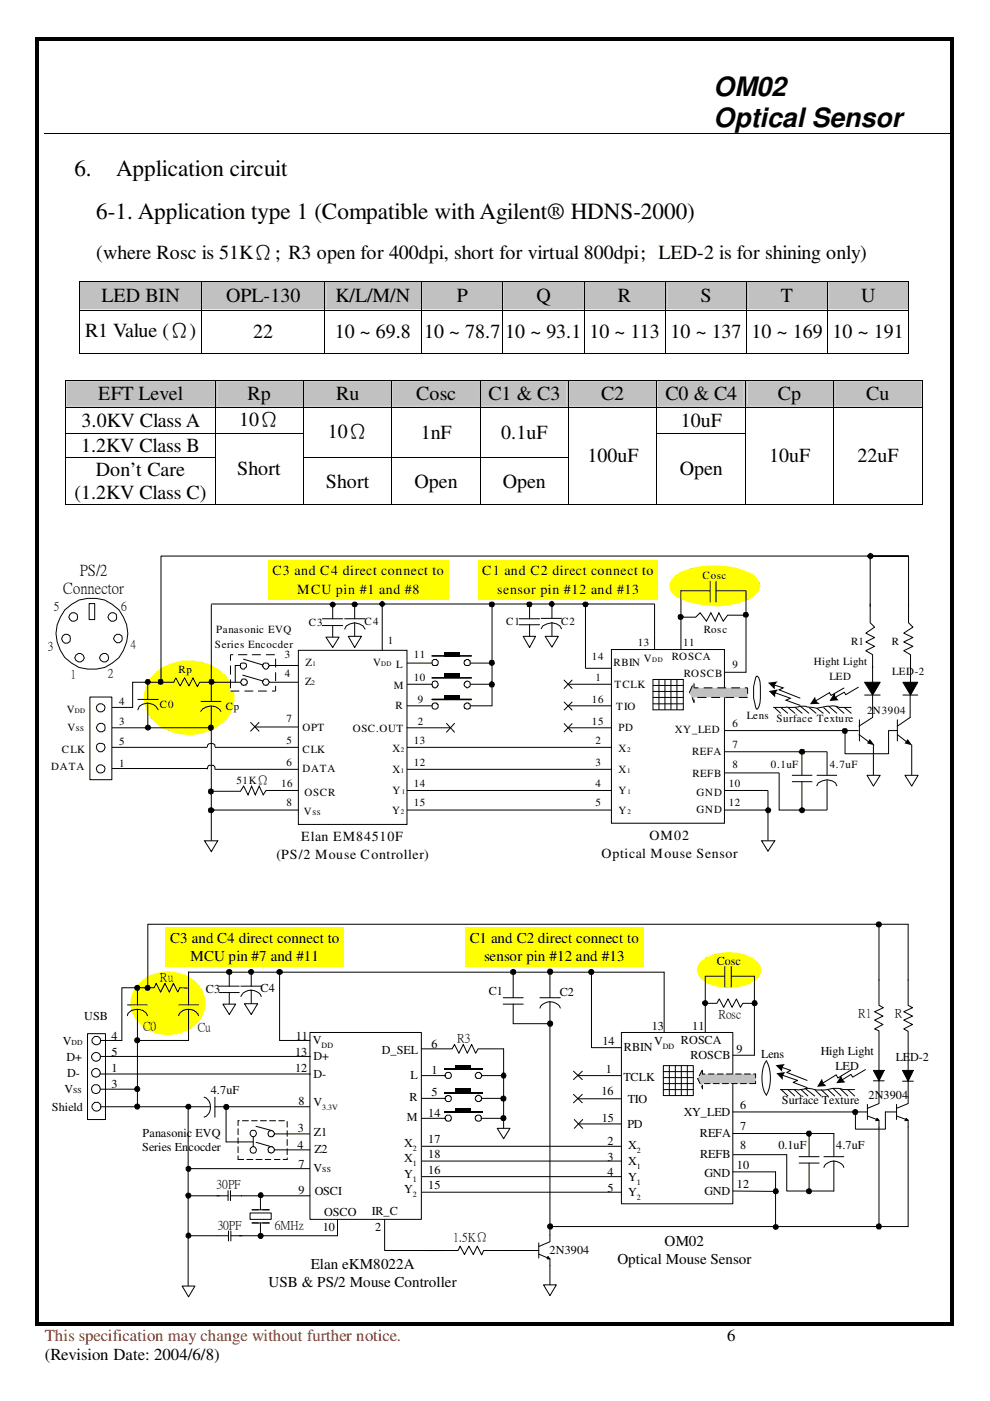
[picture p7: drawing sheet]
<svg xmlns="http://www.w3.org/2000/svg" width="210mm" height="297mm" viewBox="0 0 210 297" stroke-linecap="round" stroke-linejoin="round" font-family="sans-serif">
<defs><g id="words">
<g font-size="5.7">
<text x="151.3" y="20.4">OM02</text>
<text x="151.3" y="27">Optical Sensor</text>
</g>
<g font-size="4.9">
<text x="15.8" y="37.4">6.</text>
<text x="24.7" y="37.4">Application circuit</text>
<text x="20.4" y="46.4">6-1. Application type 1 (Compatible with Agilent® HDNS-2000)</text>
</g>
<g font-size="4.2">
<text x="20.4" y="54.8">(where Rosc is 51KΩ; R3 open for 400dpi, short for virtual 800dpi; LED-2 is for shining only)</text>
<text x="21.5" y="64.1">LED BIN</text>
<text x="47.9" y="64.1">OPL-130</text>
<text x="71.1" y="64.1">K/L/M/N</text>
<text x="96.9" y="64.1">P</text>
<text x="113.7" y="64.1">Q</text>
<text x="131" y="64.1">R</text>
<text x="148.5" y="64.1">S</text>
<text x="165.5" y="64.1">T</text>
<text x="182.6" y="64.1">U</text>
<text x="18" y="71.5">R1 Value (Ω)</text>
<text x="53.7" y="71.7">22</text>
<text x="71" y="71.7">10 ~ 69.8</text>
<text x="89.9" y="71.7">10 ~ 78.7</text>
<text x="107.1" y="71.7">10 ~ 93.1</text>
<text x="125" y="71.7">10 ~ 113</text>
<text x="142.2" y="71.7">10 ~ 137</text>
<text x="159.4" y="71.7">10 ~ 169</text>
<text x="176.5" y="71.7">10 ~ 191</text>
<text x="20.8" y="84.9">EFT Level</text>
<text x="52.5" y="84.9">Rp</text>
<text x="71.3" y="84.9">Ru</text>
<text x="88.2" y="84.9">Cosc</text>
<text x="103.6" y="84.9">C1 &amp; C3</text>
<text x="127.4" y="84.9">C2</text>
<text x="141.1" y="84.9">C0 &amp; C4</text>
<text x="164.9" y="84.9">Cp</text>
<text x="183.7" y="84.9">Cu</text>
<text x="17.2" y="95.9">1.2KV Class B</text>
<text x="17.3" y="90.6">3.0KV Class A</text>
<text x="50.7" y="90.4">10Ω</text>
<text x="69.5" y="92.8">10Ω</text>
<text x="89.3" y="93">1nF</text>
<text x="106.3" y="93">0.1uF</text>
<text x="144.4" y="90.6">10uF</text>
<text x="20.3" y="101">Don’t Care</text>
<text x="50.3" y="100.7">Short</text>
<text x="124.6" y="97.9">100uF</text>
<text x="144.1" y="100.7">Open</text>
<text x="163.1" y="97.9">10uF</text>
<text x="181.8" y="97.9">22uF</text>
<text x="15.8" y="105.8">(1.2KV Class C)</text>
<text x="69.1" y="103.4">Short</text>
<text x="87.9" y="103.4">Open</text>
<text x="106.6" y="103.4">Open</text>
</g>
<text font-size="3.6" fill="#f00" x="9.5" y="284.3">This specification may change without further notice.</text>
<g font-size="3.6">
<text x="154.2" y="284.3">6</text>
<text x="9.5" y="288.3">(Revision Date: 2004/6/8)</text>
</g>
<g font-size="3.3">
<text x="13.4" y="125.7">Connector</text>
<text x="16.9" y="121.9">PS/2</text>
</g>
<g font-size="3.2">
<text x="36.1" y="199.9">C3 and C4 direct connect to</text>
<text x="40.4" y="203.7">MCU pin #7 and #11</text>
<text x="99.6" y="199.9">C1 and C2 direct connect to</text>
<text x="102.6" y="203.7">sensor pin #12 and #13</text>
<text x="65.9" y="269">Elan eKM8022A</text>
<text x="130.9" y="268.1">Optical Mouse Sensor</text>
<text x="140.9" y="264.2">OM02</text>
<text x="56.9" y="272.9">USB &amp; PS/2 Mouse Controller</text>
</g>
<g font-size="3">
<text x="57.8" y="122">C3 and C4 direct connect to</text>
<text x="63" y="125.9">MCU pin #1 and #8</text>
<text x="102.2" y="122">C1 and C2 direct connect to</text>
<text x="105.4" y="125.9">sensor pin #12 and #13</text>
<text x="63.9" y="178.3">Elan EM84510F</text>
<text x="137.7" y="178.2">OM02</text>
<text x="58.6" y="182.1">(PS/2 Mouse Controller)</text>
<text x="127.5" y="182">Optical Mouse Sensor</text>
</g>
<g font-size="2.6">
<text x="11.4" y="129.2">5</text>
<text x="25.7" y="129.2">6</text>
<text x="10.2" y="137.7">3</text>
<text x="27.7" y="137.3">4</text>
<text x="14.9" y="143.7">1</text>
<text x="22.9" y="143.6">2</text>
<text x="33.9" y="208.1">Ru</text>
<text x="152" y="204.6">Cosc</text>
<text x="43.6" y="210.4">C3</text>
<text x="55.2" y="210.4">C4</text>
<text x="103.6" y="210.9">C1</text>
<text x="118.7" y="211.1">C2</text>
<text x="152.3" y="215.8">Rosc</text>
<text x="182" y="215.5">R1</text>
<text x="189.8" y="215.5">R</text>
<text x="13.3" y="221.6">V</text>
<text x="17.9" y="216.3">USB</text>
<text x="23.6" y="220.5">4</text>
<text x="30.3" y="218.4">C0</text>
<text x="41.9" y="218.6">Cu</text>
<text x="62.8" y="220.4">11</text>
<text x="66.3" y="221.4">V</text>
<text x="97" y="220.9">R3</text>
<text x="127.8" y="221.6">14</text>
<text x="138.2" y="218.4">13</text>
<text x="138.7" y="221.5">V</text>
<text x="144.4" y="221.3">ROSCA</text>
<text x="146.7" y="218.5">11</text>
<text x="14.1" y="224.9">D+</text>
<text x="23.6" y="224">5</text>
<text x="23.6" y="227.4">1</text>
<text x="62.6" y="223.9">13</text>
<text x="62.6" y="227.4">12</text>
<text x="66.5" y="224.8">D+</text>
<text x="81" y="223.4">D_SEL</text>
<text x="91.5" y="222.2">6</text>
<text x="91.5" y="227.8">1</text>
<text x="128.5" y="227.5">1</text>
<text x="132.3" y="222.9">RBIN</text>
<text x="146.4" y="224.5">ROSCB</text>
<text x="156.1" y="223.2">9</text>
<text x="161.4" y="224.4">Lens</text>
<text x="174" y="223.7">High Light</text>
<text x="177.1" y="226.8">LED</text>
<text x="189.9" y="225">LED-2</text>
<text x="13.6" y="231.8">V</text>
<text x="14.2" y="228.4">D-</text>
<text x="23.6" y="230.8">3</text>
<text x="44.7" y="232">4.7uF</text>
<text x="66.5" y="228.5">D-</text>
<text x="86.8" y="233.5">R</text>
<text x="87.1" y="228.7">L</text>
<text x="91.5" y="232.3">5</text>
<text x="127.5" y="232.1">16</text>
<text x="132.2" y="229.2">TCLK</text>
<text x="133.1" y="233.8">TIO</text>
<text x="184.2" y="233">2N3904</text>
<text x="11" y="235.5">Shield</text>
<text x="63.2" y="240">3</text>
<text x="63.3" y="234.2">8</text>
<text x="66.5" y="234.6">V</text>
<text x="86.3" y="237.7">M</text>
<text x="90.8" y="236.9">14</text>
<text x="127.6" y="237.8">15</text>
<text x="133" y="239.1">PD</text>
<text x="145" y="236.5">XY_LED</text>
<text x="156.9" y="239.6">7</text>
<text x="156.9" y="235.1">6</text>
<text x="165.8" y="234.1">Surface Texture</text>
<text x="30.2" y="244.1">Series Encocder</text>
<text x="30.2" y="241">Panasonic EVQ</text>
<text x="63.1" y="243.6">4</text>
<text x="66.6" y="240.9">Z1</text>
<text x="66.6" y="244.6">Z2</text>
<text x="85.7" y="243.2">X</text>
<text x="90.8" y="242.4">17</text>
<text x="90.8" y="245.6">18</text>
<text x="128.8" y="242.9">2</text>
<text x="133.2" y="243.5">X</text>
<text x="148.3" y="241.1">REFA</text>
<text x="148.4" y="245.5">REFB</text>
<text x="156.9" y="243.7">8</text>
<text x="165" y="243.7">0.1uF</text>
<text x="177.3" y="243.7">4.7uF</text>
<text x="45.9" y="251.9">30PF</text>
<text x="63.3" y="247.6">7</text>
<text x="66.5" y="248.5">V</text>
<text x="85.7" y="246.4">X</text>
<text x="85.7" y="249.8">Y</text>
<text x="90.8" y="248.9">16</text>
<text x="128.8" y="246.1">3</text>
<text x="128.8" y="249.4">4</text>
<text x="133.2" y="247.1">X</text>
<text x="133.2" y="250.3">Y</text>
<text x="149.4" y="249.6">GND</text>
<text x="156.2" y="247.8">10</text>
<text x="156.2" y="251.9">12</text>
<text x="63.3" y="253.2">9</text>
<text x="66.7" y="253.4">OSCI</text>
<text x="68.8" y="257.8">OSCO</text>
<text x="78.8" y="257.6">IR_C</text>
<text x="85.7" y="253">Y</text>
<text x="90.8" y="252.1">15</text>
<text x="128.8" y="252.7">5</text>
<text x="133.2" y="253.5">Y</text>
<text x="149.4" y="253.3">GND</text>
<text x="46.2" y="260.6">30PF</text>
<text x="58.3" y="260.5">6MHz</text>
<text x="68.4" y="260.9">10</text>
<text x="79.5" y="261.1">2</text>
<text x="96.1" y="263.1">1.5KΩ</text>
<text x="116.5" y="265.9">2N3904</text>
</g>
<g font-size="2.3">
<text x="148.9" y="122.8">Cosc</text>
<text x="45.6" y="137.3">Series Encocder</text>
<text x="45.8" y="134.2">Panasonic EVQ</text>
<text x="65.5" y="132.6">C3</text>
<text x="77.3" y="132.5">C4</text>
<text x="82.2" y="136.6">1</text>
<text x="107.3" y="132.5">C1</text>
<text x="119" y="132.5">C2</text>
<text x="135.2" y="137">13</text>
<text x="144.9" y="137">11</text>
<text x="149.2" y="134.2">Rosc</text>
<text x="180.4" y="136.7">R1</text>
<text x="189.1" y="136.7">R</text>
<text x="37.9" y="142.6">Rp</text>
<text x="60.4" y="139.4">3</text>
<text x="60.4" y="143.5">4</text>
<text x="64.8" y="141.3">Z</text>
<text x="79.1" y="141.3">V</text>
<text x="84" y="141.6">L</text>
<text x="87.7" y="139.4">11</text>
<text x="125.5" y="139.8">14</text>
<text x="130.1" y="141.3">RBIN</text>
<text x="136.5" y="140.3">V</text>
<text x="142.4" y="140">ROSCA</text>
<text x="145" y="143.6">ROSCB</text>
<text x="155.3" y="141.6">9</text>
<text x="172.6" y="141.1">Hight Light</text>
<text x="189.2" y="143.1">LED-2</text>
<text x="25.2" y="149.6">4</text>
<text x="64.7" y="145.3">Z</text>
<text x="83.5" y="146">M</text>
<text x="87.7" y="144.4">10</text>
<text x="88.6" y="149">9</text>
<text x="125.5" y="149">16</text>
<text x="126.3" y="144.4">1</text>
<text x="130.3" y="145.8">TCLK</text>
<text x="175.9" y="144.1">LED</text>
<text x="14.2" y="151.3">V</text>
<text x="14.3" y="155.1">V</text>
<text x="25.2" y="153.6">3</text>
<text x="33.9" y="150.2">C0</text>
<text x="47.9" y="150.6">Cp</text>
<text x="60.7" y="153.1">7</text>
<text x="64.1" y="155.1">OPT</text>
<text x="74.8" y="155.2">OSC.OUT</text>
<text x="83.8" y="150.3">R</text>
<text x="88.6" y="153.6">2</text>
<text x="125.5" y="153.6">15</text>
<text x="130.7" y="150.5">TIO</text>
<text x="131.2" y="155.1">PD</text>
<text x="143.1" y="155.5">XY_LED</text>
<text x="155.3" y="154.1">6</text>
<text x="158.3" y="152.4">Lens</text>
<text x="164.6" y="153.1">Surface Texture</text>
<text x="183.8" y="151.4">2N3904</text>
<text x="13.1" y="159.6">CLK</text>
<text x="25.2" y="157.9">5</text>
<text x="60.7" y="157.7">5</text>
<text x="64.1" y="159.6">CLK</text>
<text x="83.2" y="159.5">X</text>
<text x="87.7" y="157.7">13</text>
<text x="126.3" y="157.7">2</text>
<text x="131.2" y="159.4">X</text>
<text x="146.7" y="160.1">REFA</text>
<text x="155.3" y="158.6">7</text>
<text x="10.9" y="163.3">DATA</text>
<text x="25.2" y="162.6">1</text>
<text x="50.1" y="166.2">51KΩ</text>
<text x="59.6" y="166.9">16</text>
<text x="60.7" y="162.3">6</text>
<text x="64.1" y="163.7">DATA</text>
<text x="83.2" y="163.8">X</text>
<text x="87.7" y="166.9">14</text>
<text x="87.7" y="162.3">12</text>
<text x="126.3" y="162.3">3</text>
<text x="126.3" y="166.9">4</text>
<text x="131.2" y="163.8">X</text>
<text x="146.8" y="164.6">REFB</text>
<text x="154.5" y="166.9">10</text>
<text x="155.3" y="162.9">8</text>
<text x="163.4" y="162.9">0.1uF</text>
<text x="176" y="162.9">4.7uF</text>
<text x="60.7" y="171">8</text>
<text x="64.4" y="172.8">V</text>
<text x="64.5" y="168.8">OSCR</text>
<text x="83.2" y="172.5">Y</text>
<text x="83.2" y="168.4">Y</text>
<text x="87.7" y="171">15</text>
<text x="126.3" y="171">5</text>
<text x="131.2" y="168.4">Y</text>
<text x="131.2" y="172.5">Y</text>
<text x="147.7" y="168.8">GND</text>
<text x="147.7" y="172.4">GND</text>
<text x="154.5" y="171">12</text>
</g>
<g font-size="1.7">
<text x="68.2" y="222.3">DD</text>
<text x="140.6" y="222.4">DD</text>
<text x="68.3" y="235.4">3.3V</text>
<text x="87.6" y="244.1">2</text>
<text x="135.1" y="244.5">2</text>
<text x="87.6" y="247.3">1</text>
<text x="87.6" y="250.7">1</text>
<text x="135.1" y="247.9">1</text>
<text x="135.1" y="251.2">1</text>
<text x="87.6" y="253.9">2</text>
<text x="135.1" y="254.5">2</text>
</g>
<g font-size="1.6">
<text x="15.2" y="221.6">DD</text>
<text x="15.5" y="231.8">SS</text>
<text x="68.3" y="248.5">SS</text>
</g>
<g font-size="1.5">
<text x="66.2" y="141.3">1</text>
<text x="80.8" y="141.3">DD</text>
<text x="138.3" y="140.3">DD</text>
<text x="66.1" y="145.3">2</text>
<text x="15.8" y="151.3">DD</text>
<text x="16.1" y="155.1">SS</text>
<text x="85" y="159.5">2</text>
<text x="132.9" y="159.4">2</text>
<text x="85" y="163.8">1</text>
<text x="132.9" y="163.8">1</text>
<text x="66.2" y="172.8">SS</text>
<text x="85" y="172.5">2</text>
<text x="85.2" y="168.4">1</text>
<text x="133" y="168.4">1</text>
<text x="133" y="172.5">2</text>
</g>
</g></defs>
<path d="M9.3 28.4h141.3M150.8 28.4h50.6" fill="none" stroke="#000" stroke-width=".21"/>
<path d="M150.6 28.3h.2v.2h-.2z" fill="#000"/>
<g fill="#c1c1c1">
<path d="M17.3 60.2h25v5h-25z"/>
<path d="M16.9 59.7h25.8v5.9h-25.8z"/>
<path d="M43.3 60.2h25v5h-25z"/>
<path d="M42.9 59.7h25.9v5.9h-25.9z"/>
<path d="M69.3 60.2h19.6v5h-19.6z"/>
<path d="M68.9 59.7h20.4v5.9h-20.4z"/>
<path d="M89.9 60.2h16.3v5h-16.3z"/>
<path d="M89.5 59.7h17v5.9h-17z"/>
<path d="M107.1 60.2h16.3v5h-16.3z"/>
<path d="M106.7 59.7h17.1v5.9h-17.1z"/>
<path d="M124.3 60.2h16.3v5h-16.3z"/>
<path d="M124 59.7h17v5.9h-17z"/>
<path d="M141.6 60.2h16.2v5h-16.2z"/>
<path d="M141.2 59.7h17v5.9h-17z"/>
<path d="M158.8 60.2h16.2v5h-16.2z"/>
<path d="M158.3 59.7h17.1v5.9h-17.1z"/>
<path d="M176 60.2h16.2v5h-16.2z"/>
<path d="M175.6 59.7h17v5.9h-17z"/>
</g>
<g fill="#000">
<path d="M16.7 59.6h.2v.1h-.2zM42.7 59.6h.2v.1h-.2zM68.8 59.6h.1v.1h-.1zM89.3 59.6h.2v.1h-.2zM106.5 59.6h.2v.1h-.2zM123.8 59.6h.2v.1h-.2zM141 59.6h.2v.1h-.2zM158.2 59.6h.1v.1h-.1zM175.4 59.6h.2v.1h-.2zM192.6 59.6h.2v.1h-.2zM16.7 65.7h.2v.1h-.2zM16.7 74.8h.2v.2h-.2z"/>
<path d="M42.7 65.7h.2v.1h-.2zM42.7 74.8h.2v.2h-.2zM68.8 65.7h.1v.1h-.1zM68.8 74.8h.1v.2h-.1zM89.3 65.7h.2v.1h-.2zM89.3 74.8h.2v.2h-.2zM106.5 65.7h.2v.1h-.2zM106.5 74.8h.2v.2h-.2zM123.8 65.7h.2v.1h-.2zM123.8 74.8h.2v.2h-.2zM141 65.7h.2v.1h-.2zM141 74.8h.2v.2h-.2z"/>
<path d="M158.2 65.7h.1v.1h-.1zM158.2 74.8h.1v.2h-.1zM175.4 65.7h.2v.1h-.2zM175.4 74.8h.2v.2h-.2zM192.6 65.7h.2v.1h-.2zM192.6 74.8h.2v.2h-.2z"/>
</g>
<g fill="none" stroke="#000" stroke-width=".21">
<path d="M16.8 59.7v6M16.9 59.6h25.8M42.8 59.7v6M42.9 59.6h25.9M68.8 59.7v6M68.9 59.6h20.4M89.4 59.7v6M89.5 59.6h17M106.6 59.7v6M106.7 59.6h17.1M123.9 59.7v6M124 59.6h17"/>
<path d="M141.1 59.7v6M141.2 59.6h17M158.3 59.7v6M158.3 59.6h17.1M175.5 59.7v6M175.6 59.6h17M192.7 59.7v6M16.8 65.8v9M16.9 65.7h25.8M16.9 74.9h25.8M42.8 65.8v9M42.9 65.7h25.9"/>
<path d="M42.9 74.9h25.9M68.8 65.8v9M68.9 65.7h20.4M68.9 74.9h20.4M89.4 65.8v9M89.5 65.7h17M89.5 74.9h17M106.6 65.8v9M106.7 65.7h17.1M106.7 74.9h17.1M123.9 65.8v9M124 65.7h17"/>
<path d="M124 74.9h17M141.1 65.8v9M141.2 65.7h17M141.2 74.9h17M158.3 65.8v9M158.3 65.7h17.1M158.3 74.9h17.1M175.5 65.8v9M175.6 65.7h17M175.6 74.9h17M192.7 65.8v9"/>
</g>
<g fill="#c1c1c1">
<path d="M14.5 81.1h30.6v4.8h-30.6z"/>
<path d="M14.1 80.8h31.5v5.4h-31.5z"/>
<path d="M46.2 81.1h17.7v4.8h-17.7z"/>
<path d="M45.7 80.8h18.6v5.4h-18.6z"/>
<path d="M64.9 81.1h17.7v4.8h-17.7z"/>
<path d="M64.4 80.8h18.6v5.4h-18.6z"/>
<path d="M83.6 81.1h17.8v4.8h-17.8z"/>
<path d="M83.2 80.8h18.6v5.4h-18.6z"/>
<path d="M102.3 81.1h17.8v4.8h-17.8z"/>
<path d="M102 80.8h18.5v5.4h-18.5z"/>
<path d="M121.1 81.1h17.8v4.8h-17.8z"/>
<path d="M120.7 80.8h18.5v5.4h-18.5z"/>
<path d="M139.8 81.1h17.8v4.8h-17.8z"/>
<path d="M139.4 80.8h18.5v5.4h-18.5z"/>
<path d="M158.5 81.1h17.8v4.8h-17.8z"/>
<path d="M158.1 80.8h18.5v5.4h-18.5z"/>
<path d="M177.2 81.1h17.8v4.8h-17.8z"/>
<path d="M176.8 80.8h18.6v5.4h-18.6z"/>
</g>
<g fill="#000">
<path d="M13.9 80.6h.2v.2h-.2zM13.9 86.2h.2v.2h-.2zM13.9 91.9h.2v.2h-.2zM13.9 97h.2v.2h-.2zM45.6 80.6h.1v.2h-.1zM45.6 86.2h.1v.2h-.1zM45.6 91.9h.1v.2h-.1zM45.6 97h.1v.2h-.1zM64.3 80.6h.1v.2h-.1zM64.3 86.2h.1v.2h-.1zM64.3 91.9h.1v.2h-.1zM64.3 97h.1v.2h-.1z"/>
<path d="M83 80.6h.2v.2h-.2zM83 86.2h.2v.2h-.2zM83 91.9h.2v.2h-.2zM83 97h.2v.2h-.2zM101.8 80.6h.2v.2h-.2zM101.8 86.2h.2v.2h-.2zM101.8 91.9h.2v.2h-.2zM101.8 97h.2v.2h-.2zM120.5 80.6h.2v.2h-.2zM120.5 86.2h.2v.2h-.2zM120.5 91.9h.2v.2h-.2zM120.5 97h.2v.2h-.2z"/>
<path d="M139.2 80.6h.2v.2h-.2zM139.2 86.2h.2v.2h-.2zM139.2 91.9h.2v.2h-.2zM139.2 97h.2v.2h-.2zM157.9 80.6h.2v.2h-.2zM157.9 86.2h.2v.2h-.2zM157.9 91.9h.2v.2h-.2zM157.9 97h.2v.2h-.2zM176.6 80.6h.2v.2h-.2zM176.6 86.2h.2v.2h-.2zM176.6 91.9h.2v.2h-.2zM176.6 97h.2v.2h-.2z"/>
<path d="M195.4 80.6h.2v.2h-.2zM195.4 86.2h.2v.2h-.2zM195.4 91.9h.2v.2h-.2zM195.4 97h.2v.2h-.2zM13.9 106.9h.2v.2h-.2zM45.6 106.9h.1v.2h-.1zM64.3 106.9h.1v.2h-.1zM83 106.9h.2v.2h-.2zM101.8 106.9h.2v.2h-.2zM120.5 106.9h.2v.2h-.2zM139.2 106.9h.2v.2h-.2zM157.9 106.9h.2v.2h-.2z"/>
<path d="M176.6 106.9h.2v.2h-.2zM195.4 106.9h.2v.2h-.2z"/>
</g>
<g fill="none" stroke="#000" stroke-width=".21">
<path d="M14 80.8v5.4M14 86.4v5.5M14 92.1v4.9M14 97.2v9.7M14.1 80.7h31.5M14.1 86.3h31.5M14.1 92h31.5M14.1 97.1h31.5M45.6 80.8v5.4M45.6 86.4v5.5M45.6 92.1v4.9M45.6 97.2v9.7"/>
<path d="M45.7 80.7h18.6M45.7 86.3h18.6M45.7 92h18.6M64.4 80.8v5.4M64.4 86.4v5.5M64.4 92.1v4.9M64.4 97.2v9.7M64.4 80.7h18.6M64.4 86.3h18.6M64.4 97.1h18.6M83.1 80.8v5.4M83.1 86.4v5.5"/>
<path d="M83.1 92.1v4.9M83.1 97.2v9.7M83.2 80.7h18.6M83.2 86.3h18.6M83.2 97.1h18.6M101.9 80.8v5.4M101.9 86.4v5.5M101.9 92.1v4.9M101.9 97.2v9.7M102 80.7h18.5M102 86.3h18.5M102 97.1h18.5"/>
<path d="M120.6 80.8v5.4M120.6 86.4v5.5M120.6 92.1v4.9M120.6 97.2v9.7M120.7 80.7h18.5M120.7 86.3h18.5M139.3 80.8v5.4M139.3 86.4v5.5M139.3 92.1v4.9M139.3 97.2v9.7M139.4 80.7h18.5M139.4 86.3h18.5"/>
<path d="M139.4 92h18.5M158 80.8v5.4M158 86.4v5.5M158 92.1v4.9M158 97.2v9.7M158.1 80.7h18.5M158.1 86.3h18.5M176.7 80.8v5.4M176.7 86.4v5.5M176.7 92.1v4.9M176.7 97.2v9.7M176.8 80.7h18.6"/>
<path d="M176.8 86.3h18.6M195.5 80.8v5.4M195.5 86.4v5.5M195.5 92.1v4.9M195.5 97.2v9.7M14.1 107h31.5M45.7 107h18.6M64.4 107h18.6M83.2 107h18.6M102 107h18.5M120.7 107h18.5M139.4 107h18.5"/>
<path d="M158.1 107h18.5M176.8 107h18.6"/>
</g>
<g fill="#ff0">
<path d="M143.2 122a14.7 14.7 0 0 1 8.9-2.1 15.1 15.1 0 0 1 7.2 1.6 2.84 2.84 0 0 1 1.7 3.7 7.6 7.6 0 0 1-4.9 2.9 19.7 19.7 0 0 1-12.9-1.6l-.8-.9-.5-.9v-1l.5-.9z" fill-rule="evenodd"/>
<path d="M33 142.5l1.6-1.1a11.4 11.4 0 0 1 13.3 1.7 6.9 6.9 0 0 1-1.6 10.9 11.3 11.3 0 0 1-13.3-.6 7 7 0 0 1 0-10.9z" fill-rule="evenodd"/>
</g>
<path d="M34.1 144.7h-6v5.3h-5.8" fill="none" stroke="#000" stroke-width=".21"/>
<path d="M48.9 138.8h9.5v7.7h-9.5z" fill-rule="evenodd" fill="#fff"/>
<g fill="none" stroke="#000" stroke-width=".21">
<path d="M49.5 138.8h-.6v1.3M50.5 138.8h1.9M51.6 139.7l4.2 1.3M53.4 138.8h1.9M56.4 138.8h1.9M58.4 139.7v1.8M44.9 144.7h6.2M48.9 146.5h1.8M48.9 141.1v1.9M48.9 144.1v1.8M50.9 141.1h-1v3.6M51.1 140.7l.8-.1 .4 .3v.5l-.5 .5h-.5a.99 .99 0 0 1-.2-1.2z"/>
<path d="M51.2 144.1l.2-.1 .8 .1 .2 .3v.5a.75 .75 0 0 1-.7 .4 .75 .75 0 0 1-.6-.4v-.5zM51.4 143.1l4.4 1.3M51.8 146.5h1.9M53.1 153.1l1.9 2M54 154.1h9.3M54.7 146.5h1.9M55 153.1l-1.9 2M55.8 140.8l.2-.2h.7l.4 .4a.74 .74 0 0 1-1.1 .7l-.4-.4zM55.9 144.1h.1a.74 .74 0 0 1 1.1 .6l-.2 .2a.57 .57 0 0 1-.5 .4 .57 .57 0 0 1-.6-.4l-.2-.4zM57.1 144.7h6.1M57.1 141.1h6.2M58.4 145.4v1.1h-.7"/>
<path d="M58.4 142.5v1.9M86.2 171.7h43.4"/>
</g>
<path d="M63.3 137.9h23v36.9h-23z" fill-rule="evenodd" fill="#fff"/>
<path d="M63.3 137.9h23v36.9h-23zM63.3 167.6h-6.9l-.6 .9-.8-1.8-.9 1.8-.7-1.8-.8 1.8-.9-1.8-.7 1.1h-6.2M153.6 163.9h11.6" fill="none" stroke="#000" stroke-width=".21"/>
<path d="M129.6 137.7h24v36.8h-24z" fill-rule="evenodd" fill="#fff"/>
<path d="M129.6 137.7h24v36.8h-24z" fill="none" stroke="#000" stroke-width=".21"/>
<path d="M138.4 144.1h6.5v6.4h-6.5z" fill-rule="evenodd" fill="#fff"/>
<g fill="none" stroke="#000" stroke-width=".21">
<path d="M158.2 130.4v12.1h-4.6M138.4 144.1h6.5v6.4h-6.5zM138.4 145.3h6.5M138.4 146.6h6.5M138.4 147.9h6.5M138.4 149.2h6.5M139.7 144.1v6.4M141 144.1v6.4M142.3 144.1v6.4M143.5 144.1v6.4M153.6 154.9h28.4M163.9 150h3.2a3.7 3.7 0 0 0 2.4-.3h1.3l2.4 .5 2.2-.5a4.4 4.4 0 0 1 2.6 .3h2.5"/>
<path d="M164.2 150l1.3 1.3M165.5 150l1.6 1.3M167.1 150l1.5 1.3M168.6 150l1.5 1.3M169.7 149.7l1.8 1.6M171.5 150l1.6 1.3M173.2 150.2l1.4 1.1M174.6 150l1.4 1.3M175.7 149.7l1.8 1.6M177.2 149.7l1.8 1.6M179 150l1.5 1.3"/>
</g>
<path d="M160.4 143.4h.2l.3 .3a10.1 10.1 0 0 1-.3 6.6h-.2a10.5 10.5 0 0 1 0-6.9z" fill-rule="evenodd" fill="#fff"/>
<path d="M160.4 143.4h.2l.3 .3a10.1 10.1 0 0 1-.3 6.6h-.2a10.5 10.5 0 0 1 0-6.9z" fill="none" stroke="#000" stroke-width=".21"/>
<path d="M147.2 144.7v1.1h11.3v2.1h-11.3v1.1l-1.1-2.1z" fill-rule="evenodd" fill="#c1c1c1"/>
<g fill="none" stroke="#000" stroke-width=".21">
<path d="M86.3 158.5h43.3M119.6 148.8l1.7 1.8M119.6 153.4l1.7 1.8M120.5 149.6h9.1M120.5 154.3h9.1M121.3 148.8l-1.7 1.8M121.3 153.4l-1.7 1.8M146.7 147.9l.5 1.1v-.7M146.8 145.3l-.7 1.6h.1M147.2 144.9v.9h.9M147.8 147.9h2M149.2 145.8h1.9"/>
<path d="M150.8 147.9h1.9M152.1 145.8h1.8M153.8 147.9h1.8M155 145.8h1.9M156.6 147.9h1.9M157.9 145.8h.6v1.3M164.2 145.2l1.8 .6-.8 .5 4.5 1.7M164.3 146.9l3.3 1.1-1 .5 3.1 1.1M179 145.8l-2.8 1.6-.3-.5-3 1.7M182 145.7l-2.7 1.6-.3-.5-1.9 1.1M86.3 163.1h43.3M86.3 167.6h43.3"/>
<path d="M153.6 167.6h9.2v10.7M153.6 171.7h9.2"/>
</g>
<g fill="#000">
<path d="M162.8 144.7l2.1-.2-.5 .6-.1 1.1z" fill-rule="evenodd"/>
<path d="M163 146.5l1.9-.3-.5 1v.7z" fill-rule="evenodd"/>
<path d="M172.8 147.7v.1a2.38 2.38 0 0 0 1 1.4l-2.1 .1z" fill-rule="evenodd"/>
<path d="M176.9 146.9l.2 .2v.6l.7 .8-1.9 .1z" fill-rule="evenodd"/>
</g>
<path d="M161.5 178.3h2.8l-1.5 2.2z" fill="#fff"/>
<path d="M44.8 128.1h94v9.6M44.8 149.6v28.9M119.6 144.1l1.7 1.9M120.5 145.1h9.1M121.3 144.1l-1.7 1.9M124.1 141.7h5.5M153.6 159.4h21.8M44.8 171.7h18.5M161.5 178.3h2.8l-1.5 2.2z" fill="none" stroke="#000" stroke-width=".21"/>
<path d="M43.4 178.3h2.8l-1.4 2.3z" fill="#fff"/>
<g fill="none" stroke="#000" stroke-width=".21">
<path d="M44.8 128.1v20.6M103.9 127.7h.8l.1 .4-.1 .5h-.8l-.2-.5zM104.3 128.1v21.6M123.8 127.7h.7l.2 .4-.2 .5h-.7l-.3-.5zM124.1 128.1v13.6M158.2 130.4h-3.9l-1 1.3-.9-1.8-.7 1.8-1-1.8-.9 1.8-1.4-1.8-.9 1h-3.1M22.3 154.3h22.3M22.3 158.5h21.7M42.5 150.9a2.54 2.54 0 0 1 4.4 0M42.5 148.7h4.4M44 158.4v-.5a1.03 1.03 0 0 1 1.6 0v.5M44.3 153.9l.3-.2 .5 .2v.7l-.5 .3-.3-.3z"/>
<path d="M44.5 144.1h.7l.2 .6-.2 .3h-.7l-.2-.3zM45.6 158.5h17.7M86.3 140.6h5.3M86.3 145.1h5.3M86.3 149.6h5.3M91.7 140.1l.3-.3h.6l.3 .4v.6l-.2 .2h-1zM91.7 149.2l.3-.1h.6l.3 .3v.6l-.3 .3-.8-.1-.2-.2zM91.8 144.5a.7 .7 0 0 1 1 .2 .7 .7 0 0 1-.2 1 .66 .66 0 0 1-.9-.2 .66 .66 0 0 1 0-.8zM98.5 140.1l.3-.3h.5l.1 .2a.59 .59 0 0 1 .4 .6 .59 .59 0 0 1-.5 .5h-.5a.76 .76 0 0 1-.3-1zM98.5 149.3l.3-.2h.5a.85 .85 0 0 1 .3 1.1l-.3 .1h-.5a.76 .76 0 0 1-.3-1zM99.8 140.6h4.5M99.8 145.1h4.5"/>
<path d="M99.8 149.6h4.5M103.9 144.7l.3-.2 .5 .2 .1 .4-.1 .5h-.8l-.2-.5zM103.9 140.1h.8l.1 .5-.1 .3-.5 .2-.3-.2-.2-.3zM169.7 159h.7l.2 .5-.2 .3h-.7l-.3-.3zM170 159.5v4.9M175.4 159.4v5M22.3 162.9h21.7M43.4 178.3h2.8l-1.4 2.3zM44.3 171.4l.5-.2 .6 .5-.3 .5-.3 .1-.5-.1zM44.3 167.4l.3-.1 .5 .1v.8l-.5 .2-.3-.2zM44.8 162.3h-.5l-.3 .3v.5M44.9 162.3h.3l.4 .3v.5h17.7"/>
<path d="M162.5 171.4l.3-.2 .5 .2 .1 .3-.1 .5-.5 .1-.3-.1-.2-.5zM165.2 163.9v7.8h10.2v-6.4M167.9 164.4h4.3M167.9 165.7h4.3M169.7 171.4l.3-.2 .4 .2 .2 .3-.2 .5-.4 .1-.3-.1-.3-.5zM170 165.7v6M173.2 164.4h4.3M175.4 165.3l-1.1 .3-.8 .4-.3 .7M175.4 165.3l1.1 .3 .6 .4 .4 .7"/>
<circle cx="99.1" cy="145.1" r=".68"/>
</g>
<g fill="#000">
<path d="M103.9 127.7h.8l.1 .4-.1 .5h-.8l-.2-.5z" fill-rule="evenodd"/>
<path d="M123.8 127.7h.7l.2 .4-.2 .5h-.7l-.3-.5z" fill-rule="evenodd"/>
<path d="M44.3 153.9l.3-.2 .5 .2v.7l-.5 .3-.3-.3z" fill-rule="evenodd"/>
<path d="M44.5 144.1h.7l.2 .6-.2 .3h-.7l-.2-.3z" fill-rule="evenodd"/>
<path d="M103.9 144.7l.3-.2 .5 .2 .1 .4-.1 .5h-.8l-.2-.5z" fill-rule="evenodd"/>
<path d="M103.9 140.1h.8l.1 .5-.1 .3-.5 .2-.3-.2-.2-.3z" fill-rule="evenodd"/>
<path d="M169.7 159h.7l.2 .5-.2 .3h-.7l-.3-.3z" fill-rule="evenodd"/>
<path d="M44.3 171.4l.5-.2 .6 .5-.3 .5-.3 .1-.5-.1z" fill-rule="evenodd"/>
<path d="M44.3 167.4l.3-.1 .5 .1v.8l-.5 .2-.3-.2z" fill-rule="evenodd"/>
<path d="M162.5 171.4l.3-.2 .5 .2 .1 .3-.1 .5-.5 .1-.3-.1-.2-.5z" fill-rule="evenodd"/>
<path d="M169.7 171.4l.3-.2 .4 .2 .2 .3-.2 .5-.4 .1-.3-.1-.3-.5z" fill-rule="evenodd"/>
</g>
<path d="M101.4 118.7h38.1v8.5h-38.1z" fill-rule="evenodd" fill="#ff0"/>
<path d="M91.6 139.1h8.3M91.6 143.7h8.3M91.6 148.3h8.3" fill="none" stroke="#000" stroke-width=".35"/>
<g fill="#000">
<path d="M94.1 138.2h3.4v1h-3.4z" fill-rule="evenodd"/>
<path d="M94.1 142.8h3.4v.9h-3.4z" fill-rule="evenodd"/>
<path d="M94.1 147.4h3.4v1h-3.4z" fill-rule="evenodd"/>
</g>
<path d="M184.5 117.9h8.1h-158.5v26.8h2.7l.5-1 .9 1.7 .9-1.7 1 1.7 .8-1.7 .9 1.9 .5-.9h3.5M144.4 125.3v12.4M86.3 154.3h9.1M94.7 153.4l1.7 1.8M96.4 153.4l-1.7 1.8" fill="none" stroke="#000" stroke-width=".21"/>
<circle cx="19.5" cy="134.3" r="7.6" fill="#fff"/>
<circle cx="19.5" cy="134.3" r="7.6" fill="none" stroke="#000" stroke-width=".21"/>
<circle cx="16.8" cy="139.5" r=".97" fill="#fff"/>
<circle cx="16.8" cy="139.5" r=".97" fill="none" stroke="#000" stroke-width=".21"/>
<circle cx="15.5" cy="130.8" r=".97" fill="#fff"/>
<circle cx="15.5" cy="130.8" r=".97" fill="none" stroke="#000" stroke-width=".21"/>
<circle cx="14" cy="135.4" r=".98" fill="#fff"/>
<circle cx="14" cy="135.4" r=".98" fill="none" stroke="#000" stroke-width=".21"/>
<circle cx="22.1" cy="139.5" r=".93" fill="#fff"/>
<circle cx="22.1" cy="139.5" r=".93" fill="none" stroke="#000" stroke-width=".21"/>
<circle cx="23.8" cy="130.8" r=".91" fill="#fff"/>
<circle cx="23.8" cy="130.8" r=".91" fill="none" stroke="#000" stroke-width=".21"/>
<circle cx="25" cy="135.3" r=".89" fill="#fff"/>
<circle cx="25" cy="135.3" r=".89" fill="none" stroke="#000" stroke-width=".21"/>
<path d="M18.9 128h1.2v3.4h-1.2z" fill-rule="evenodd" fill="#fff"/>
<path d="M18.9 128h1.2v3.4h-1.2zM184.5 128.1v3.9l.9 1-1.8 1.2 1.8 1-1.8 .9 1.8 .9-1.8 1 1.4 .8v2.8M31 144.1h.7l.2 .6-.2 .3h-.7l-.3-.3zM182.1 155.7l2.1 1.6M182.2 152.6v4.5M183.3 144.7h3.3l-1.6 2.7zM183.3 147.4h3.3M185 141.3v3.4M185 147.4v4.7l-2.9 1.9M185.2 157.9v6.5" fill="none" stroke="#000" stroke-width=".21"/>
<g fill="#000">
<path d="M183.3 144.7h3.3l-1.6 2.7zM184.4 156.7l1 1.3-1.6-.4z"/>
<path d="M31 144.1h.7l.2 .6-.2 .3h-.7l-.3-.3z" fill-rule="evenodd"/>
</g>
<path d="M183.8 164.4h2.8l-1.4 2.3z" fill="#fff"/>
<path d="M184.2 117.6l.3-.3 .5 .3v.6l-.5 .3-.3-.3-.3-.3zM184.5 117.9v10.7M192.6 128.1v3.9l1 1-2 1.2 2 1-2 .9 2 .9-2 1 1.5 .8v2.8M178.7 154.6h.8l.2 .3-.2 .5h-.8l-.1-.5zM190.3 152.6v4.5M190.3 155.7l1.9 1.6M191.4 144.7h3.2l-1.5 2.7zM191.4 147.4h3.2M193 147.4v4.7l-2.7 1.9M193.1 141.3v3.4M193.3 157.9v6.5M183.8 164.4h2.8l-1.4 2.3z" fill="none" stroke="#000" stroke-width=".21"/>
<g fill="#000">
<path d="M191.4 144.7h3.2l-1.5 2.7zM192.5 156.7l.9 1.3-1.6-.4z"/>
<path d="M184.2 117.6l.3-.3 .5 .3v.6l-.5 .3-.3-.3-.3-.3z" fill-rule="evenodd"/>
<path d="M178.7 154.6h.8l.2 .3-.2 .5h-.8l-.1-.5z" fill-rule="evenodd"/>
</g>
<path d="M191.9 164.4h2.8l-1.4 2.3z" fill="#fff"/>
<path d="M192.6 117.9v10.7M190.3 154.9h-1.9v4.9h-9.2v-4.7M191.9 164.4h2.8l-1.4 2.3z" fill="none" stroke="#000" stroke-width=".21"/>
<path d="M19.1 147.8h4.6v17.5h-4.6z" fill-rule="evenodd" fill="#fff"/>
<path d="M19.1 147.8h4.6v17.5h-4.6z" fill="none" stroke="#000" stroke-width=".21"/>
<circle cx="21.4" cy="158.5" r=".92" fill="#fff"/>
<circle cx="21.4" cy="158.5" r=".92" fill="none" stroke="#000" stroke-width=".21"/>
<circle cx="21.4" cy="154.2" r=".91" fill="#fff"/>
<circle cx="21.4" cy="154.2" r=".91" fill="none" stroke="#000" stroke-width=".21"/>
<circle cx="21.4" cy="163" r=".92" fill="#fff"/>
<circle cx="21.4" cy="163" r=".92" fill="none" stroke="#000" stroke-width=".21"/>
<circle cx="21.4" cy="150.1" r=".92" fill="#fff"/>
<g fill="none" stroke="#000" stroke-width=".21">
<path d="M111.9 127.7h.7l.2 .4-.2 .5h-.7l-.2-.5zM114.7 131.1h4.4M116.6 127.7l.4-.2 .5 .6-.5 .6-.4-.3-.2-.3zM117 132l-1.1 .3-.8 .4-.4 .6M117 132l1 .3 .7 .4 .4 .6M117 132v4.3M143.9 130.4l.4-.1 .4 .1 .2 .4-.2 .4-.4 .2-.4-.2zM144.4 125.3h6.1M150.6 123.2v4.4M151.8 123.2v4.4M151.8 125.3h6.3M157.7 129.9h.8l.2 .5-.2 .4h-.8l-.1-.4z"/>
<path d="M158.2 125.3v5.1M29.2 148.3h4.3M31 153.9l.3-.2 .5 .2 .1 .4-.1 .3-.5 .2-.3-.2-.3-.3zM31.3 149.1l-1.1 .2-.6 .4-.4 .8M31.3 149.1l1.1 .2 .6 .4 .5 .8M31.3 144.7v3.6M31.3 149.1v5.1"/>
<circle cx="21.4" cy="150.1" r=".92"/>
</g>
<g fill="#000">
<path d="M111.9 127.7h.7l.2 .4-.2 .5h-.7l-.2-.5z" fill-rule="evenodd"/>
<path d="M116.6 127.7l.4-.2 .5 .6-.5 .6-.4-.3-.2-.3z" fill-rule="evenodd"/>
<path d="M143.9 130.4l.4-.1 .4 .1 .2 .4-.2 .4-.4 .2-.4-.2z" fill-rule="evenodd"/>
<path d="M157.7 129.9h.8l.2 .5-.2 .4h-.8l-.1-.4z" fill-rule="evenodd"/>
<path d="M31 153.9l.3-.2 .5 .2 .1 .4-.1 .3-.5 .2-.3-.2-.3-.3z" fill-rule="evenodd"/>
</g>
<path d="M115.6 134.9h2.8l-1.4 2.3z" fill="#fff"/>
<path d="M112.3 132.5v4.2M115.6 134.9h2.8l-1.4 2.3zM117 128.1v3" fill="none" stroke="#000" stroke-width=".21"/>
<path d="M110.9 134.9h2.7l-1.3 2.4z" fill="#fff"/>
<path d="M70.2 127.8l.3-.2 .4 .2 .2 .3-.2 .5-.4 .1-.3-.1-.3-.5zM73.1 133.4l.3-.7a2.54 2.54 0 0 1 4 .7M73.1 131.2h4.3M74.9 127.7h.6l.3 .4-.3 .5h-.6l-.3-.5zM75.2 132.1v4.2M110.1 131.2h4.3M110.1 132.5h4.3M110.9 134.9h2.7l-1.3 2.4zM112.3 128.1v3.1" fill="none" stroke="#000" stroke-width=".21"/>
<g fill="#000">
<path d="M70.2 127.8l.3-.2 .4 .2 .2 .3-.2 .5-.4 .1-.3-.1-.3-.5z" fill-rule="evenodd"/>
<path d="M74.9 127.7h.6l.3 .4-.3 .5h-.6l-.3-.5z" fill-rule="evenodd"/>
</g>
<path d="M73.8 134.9h2.8l-1.4 2.4z" fill="#fff"/>
<path d="M70.5 132.6v4.2M73.8 134.9h2.8l-1.4 2.4zM75.2 128.1v3.1" fill="none" stroke="#000" stroke-width=".21"/>
<path d="M69.1 135.1h2.8l-1.4 2.2z" fill="#fff"/>
<path d="M68.3 131.2h4.4M68.3 132.6h4.4M69.1 135.1h2.8l-1.4 2.2zM70.5 128.1v3.1M80.7 127.7l.3-.2 .6 .6-.6 .6-.6-.6zM81 128.1v9.8" fill="none" stroke="#000" stroke-width=".21"/>
<path d="M80.7 127.7l.3-.2 .6 .6-.6 .6-.6-.6z" fill-rule="evenodd" fill="#000"/>
<path d="M56.9 118.7h38.2v8.5h-38.2z" fill-rule="evenodd" fill="#ff0"/>
<path d="M33.6 144.1h.9v.9h-.9z" fill-rule="evenodd" fill="#000"/>
<path d="M33.6 144.1h.9v.9h-.9z" fill="none" stroke="#000" stroke-width=".21"/>
<g fill="#ff0">
<path d="M30.2 207.8a8.7 8.7 0 0 1 12.7 2.2 6.3 6.3 0 0 1-3.6 8.7 8.5 8.5 0 0 1-10.9-3.3 5.9 5.9 0 0 1 1.8-7.6z" fill-rule="evenodd"/>
<path d="M148.4 204a9.1 9.1 0 0 1 7.7-2 7.4 7.4 0 0 1 5 2.5 2.78 2.78 0 0 1-1.6 3.7 11 11 0 0 1-10 0 2.67 2.67 0 0 1-1.1-4.2z" fill-rule="evenodd"/>
</g>
<path d="M149.5 207v12M155.3 244.8h11.5" fill="none" stroke="#000" stroke-width=".21"/>
<path d="M131.8 218.9h23.6v36.3h-23.6z" fill-rule="evenodd" fill="#fff"/>
<path d="M131.8 218.9h23.6v36.3h-23.6z" fill="none" stroke="#000" stroke-width=".21"/>
<path d="M140.6 225.9h6.4v6.4h-6.4z" fill-rule="evenodd" fill="#fff"/>
<g fill="none" stroke="#000" stroke-width=".21">
<path d="M140.6 225.9h6.4v6.4h-6.4zM140.6 227.2h6.4M140.6 228.5h6.4M140.6 229.7h6.4M140.6 231h6.4M141.9 225.9v6.4M143.2 225.9v6.4M144.5 225.9v6.4M145.7 225.9v6.4M155.4 235.8h26.1M165.5 231l3.8 .1 1.2-.2a3.6 3.6 0 0 1 2.7 .2l2.2-.1a5.5 5.5 0 0 1 3.4 0h2.4M165.6 231l1.5 1.4"/>
<path d="M167.1 231l1.4 1.4M168.4 231l1.5 1.4M169.9 231l1.4 1.4M170.7 230.8l2 1.6M172.7 231l1.4 1.4M174.2 231.1l1.3 1.3M175.5 231l1.5 1.4M176.6 230.8l1.7 1.6M178.2 230.8l1.6 1.6M179.8 231l1.4 1.4"/>
</g>
<path d="M148.9 226.6v1.1h11.3v2h-11.3v1.1l-1-2.1z" fill-rule="evenodd" fill="#c1c1c1"/>
<g fill="none" stroke="#000" stroke-width=".21">
<path d="M40 210.6v-4.5h100.8v12.8M40 206v7.1M106.7 211.5h4.2M106.7 212.9h4.2M108.3 205.8a.63 .63 0 0 1 1 0v.6a.59 .59 0 0 1-.8 .1 .59 .59 0 0 1-.2-.7zM108.8 206.1v5.4M108.8 212.9v4.1h7.8M114.5 213.7a2.4 2.4 0 0 1 2.1-1.3 2.4 2.4 0 0 1 2.2 1.3M114.5 211.5h4.3M116.3 205.5h.6a.64 .64 0 0 1 0 1h-.6a.64 .64 0 0 1 0-1zM116.6 212.5v50.8l-2.4 1M116.6 206v5.5"/>
<path d="M125.4 206.1v16h6.4M159.9 207v16.7h-4.5M121.6 232l1.9 1.8M121.6 227.1l1.9 1.8M121.8 237.4l1.7 1.8M122.5 233h9.2M122.5 228.1h9.2M122.7 238.3h9.1M123.5 232l-1.9 1.8M123.5 227.1l-1.9 1.8M123.5 237.4l-1.7 1.8M148 228.6l-.1 .1 .5 1"/>
<path d="M148.9 226.9l-.6 1.2M148.9 226.9v.8h.6M148.9 230.1v.7l-.1-.5M149.4 229.7h1.2M150.2 227.7h1.2M151.2 229.7h1.3M152.1 227.7h1.2M153.2 229.7h1.2M154 227.7h1.3M155.1 229.7h1.2M156 227.7h1.2M157 229.7h1.3"/>
<path d="M157.8 227.7h1.3M159.8 227.7h.4v.9M160.2 229.2v.5h-1.3M162.5 224.9a8.2 8.2 0 0 1 0 7.3 7.5 7.5 0 0 1 0-7.3zM165.7 226.3l2 .6-.9 .5 4.3 1.7M165.9 228l3.2 1.1-.9 .4 2.9 1.1M171.3 239.8h.5a.57 .57 0 0 1 .2 .7 .57 .57 0 0 1-.7 .3 .64 .64 0 0 1 0-1zM180.4 226.9l-2.8 1.7-.3-.7-2.9 1.8M183.5 226.8l-2.7 1.6-.4-.6-1.9 1.2M89.4 243h42.4M89.4 246.2h42.4M89.4 249.5h42.4"/>
<path d="M89.4 252.8h42.4M155.4 252.5l9 .1M155.4 248.5h9v11.8M155.4 240.3h21.4v4.9M166.8 244.8v7.7h10v-6.3M169.4 245.2h4.3M169.4 246.6h4.3M171.5 240.3v4.9M171.5 246.6v6M174.7 245.2h4.2M176.8 246.2a2.4 2.4 0 0 0-2.1 1.3M176.8 246.2a2.4 2.4 0 0 1 2.1 1.3"/>
<path d="M111.8 265.1h2.4M114.2 265.9l2.4 1v1.5M114.2 263.5v3.2M116.2 266.4l.4 .5h-.6z"/>
<circle cx="125.4" cy="206.1" r=".55"/>
<circle cx="164.5" cy="252.6" r=".55"/>
<circle cx="171.6" cy="252.6" r=".52"/>
</g>
<g fill="#000">
<path d="M116.2 266.4l.4 .5h-.6z"/>
<path d="M108.3 205.8a.63 .63 0 0 1 1 0v.6a.59 .59 0 0 1-.8 .1 .59 .59 0 0 1-.2-.7z" fill-rule="evenodd"/>
<path d="M116.3 205.5h.6a.64 .64 0 0 1 0 1h-.6a.64 .64 0 0 1 0-1z" fill-rule="evenodd"/>
<path d="M164.4 225.8l2-.2-.5 .8v.9z" fill-rule="evenodd"/>
<path d="M164.6 227.5l2-.2-.6 .7v1z" fill-rule="evenodd"/>
<path d="M174.3 228.7l.3 1 .6 .6-2 .1z" fill-rule="evenodd"/>
<path d="M178.4 228l.2 .7 .6 .8h.1l-2 .2z" fill-rule="evenodd"/>
<path d="M171.3 239.8h.5a.57 .57 0 0 1 .2 .7 .57 .57 0 0 1-.7 .3 .64 .64 0 0 1 0-1z" fill-rule="evenodd"/>
<circle cx="125.4" cy="206.1" r=".55"/>
<circle cx="164.5" cy="252.6" r=".55"/>
<circle cx="171.6" cy="252.6" r=".52"/>
</g>
<path d="M115.2 272.4h2.8l-1.4 2.3z" fill="#fff"/>
<g fill="none" stroke="#000" stroke-width=".21">
<path d="M116.3 216.5h.6a.64 .64 0 0 1 0 1.1h-.6a.64 .64 0 0 1 0-1.1zM149.5 212.7h2.5l.5-.9 .9 1.8 1-1.8 .8 1.8 .9-1.8 .9 1.8 .5-.9h2.4M45.6 234.7h20.1M40 247.8h25.8M116.2 259.7a.55 .55 0 0 1 .9 0l.1 .4-.3 .5h-.5l-.2-.3zM107.7 265.1h4.1M115.2 272.4h2.8l-1.4 2.3zM116.6 268.4v4M116.7 260.1h75.8"/>
<circle cx="164.5" cy="260.1" r=".53"/>
</g>
<g fill="#000">
<path d="M116.3 216.5h.6a.64 .64 0 0 1 0 1.1h-.6a.64 .64 0 0 1 0-1.1z" fill-rule="evenodd"/>
<path d="M116.2 259.7a.55 .55 0 0 1 .9 0l.1 .4-.3 .5h-.5l-.2-.3z" fill-rule="evenodd"/>
<circle cx="164.5" cy="260.1" r=".53"/>
</g>
<path d="M65.7 218.9h23.6v39.6h-23.6z" fill-rule="evenodd" fill="#fff"/>
<g fill="none" stroke="#000" stroke-width=".21">
<path d="M65.7 218.9h23.6v39.6h-23.6zM39.9 234.7v38"/>
<circle cx="40" cy="247.8" r=".52"/>
</g>
<circle cx="40" cy="247.8" r=".52" fill="#000"/>
<path d="M105.4 239.2h2.7l-1.3 2.2z" fill="#fff"/>
<path d="M105.4 239.2h2.7l-1.3 2.2zM81.5 265.1h12.4" fill="none" stroke="#000" stroke-width=".21"/>
<path d="M38.6 272.7h2.7l-1.3 2.3z" fill="#fff"/>
<path d="M38.6 272.7h2.7l-1.3 2.3z" fill="none" stroke="#000" stroke-width=".21"/>
<path d="M53 257.2h4.5v1.3h-4.5z" fill-rule="evenodd" fill="#fff"/>
<g fill="none" stroke="#000" stroke-width=".21">
<path d="M89.3 222.4h6.6l.5-1 .9 1.9 .9-1.9 .9 1.9 .9-1.9 .9 1.9 .5-.9h5.4v16.8M89.4 237.1h5M89.4 232.9h5M89.4 228.1h5M94.8 236.4h.5l.4 .5v.4l-.4 .4h-.5l-.3-.2a.7 .7 0 0 1 .3-1.1zM100.9 236.7l.3-.3 .7 .1 .1 .2v.7l-.3 .3h-.5l-.4-.4zM102 237.1h4.8M102.1 232.9h4.7M102.1 228.1h4.7M106.5 227.5h.3a.63 .63 0 0 1 .4 .4 .63 .63 0 0 1-.2 .7h-.5a.63 .63 0 0 1 0-1.1zM40.2 253.5h8.2M48.4 252.4v2.2"/>
<path d="M48.9 252.4v2.2M48.9 253.5h16.8M53 257.2h4.5v1.3h-4.5zM53.4 256.5h3.7M53.4 259.3h3.7M55.2 253.5v3M55.2 259.3v2.7M71.6 258.5v3.5h-22.6M81.5 258.5v6.5M40.3 262h8.1M48.4 261v2.1M49 261v2.1"/>
<path d="M90.6 265.1h6.5l.5-.9 .9 1.8 .9-1.8 .9 1.8 .9-1.8 .9 1.9 .4-1h5.5"/>
<circle cx="95" cy="232.9" r=".67"/>
<circle cx="95" cy="228" r=".7"/>
<circle cx="101.5" cy="232.9" r=".66"/>
<circle cx="101.5" cy="228" r=".64"/>
<circle cx="106.7" cy="232.9" r=".55"/>
<circle cx="106.7" cy="237.1" r=".55"/>
<circle cx="39.9" cy="253.5" r=".55"/>
<circle cx="40" cy="262" r=".52"/>
</g>
<g fill="#000">
<path d="M96.5 234.9h3.3v.9h-3.3z" fill-rule="evenodd"/>
<path d="M96.5 230.8h3.3v.9h-3.3z" fill-rule="evenodd"/>
<path d="M96.5 225.8h3.3v1.1h-3.3z" fill-rule="evenodd"/>
<path d="M106.5 227.5h.3a.63 .63 0 0 1 .4 .4 .63 .63 0 0 1-.2 .7h-.5a.63 .63 0 0 1 0-1.1z" fill-rule="evenodd"/>
<circle cx="106.7" cy="232.9" r=".55"/>
<circle cx="106.7" cy="237.1" r=".55"/>
<circle cx="39.9" cy="253.5" r=".55"/>
<circle cx="40" cy="262" r=".52"/>
</g>
<path d="M94.2 235.8h8.1" fill="none" stroke="#000" stroke-width=".34"/>
<path d="M94.2 231.6h8.1M94.2 226.7h8.1" fill="none" stroke="#000" stroke-width=".42"/>
<path d="M18.6 219.2h3.8v18.2h-3.8z" fill-rule="evenodd" fill="#fff"/>
<path d="M18.6 219.2h3.8v18.2h-3.8z" fill="none" stroke="#000" stroke-width=".21"/>
<circle cx="20.3" cy="227.5" r=".94" fill="#fff"/>
<circle cx="20.3" cy="227.5" r=".94" fill="none" stroke="#000" stroke-width=".21"/>
<circle cx="20.4" cy="224.1" r=".91" fill="#fff"/>
<circle cx="20.4" cy="224.1" r=".91" fill="none" stroke="#000" stroke-width=".21"/>
<circle cx="20.3" cy="230.9" r=".94" fill="#fff"/>
<circle cx="20.3" cy="230.9" r=".94" fill="none" stroke="#000" stroke-width=".21"/>
<circle cx="20.5" cy="220.6" r=".89" fill="#fff"/>
<g fill="none" stroke="#000" stroke-width=".21">
<path d="M21.3 227.7h44.5M21.3 224h44.5M39.7 234.1h.5a.55 .55 0 0 1 .3 .6 .55 .55 0 0 1-.5 .5l-.5-.3-.1-.2z"/>
<circle cx="20.5" cy="220.6" r=".89"/>
</g>
<path d="M39.7 234.1h.5a.55 .55 0 0 1 .3 .6 .55 .55 0 0 1-.5 .5l-.5-.3-.1-.2z" fill-rule="evenodd" fill="#000"/>
<path d="M19.8 234l.3-.3h.7a.97 .97 0 0 1 .5 1.3 .97 .97 0 0 1-1.2 .5 .97 .97 0 0 1-.5-1.3z" fill-rule="evenodd" fill="#fff"/>
<g fill="none" stroke="#000" stroke-width=".21">
<path d="M30.8 209.4h1.9l.4-.9 .9 1.9 1-1.9 .9 1.9 .9-1.9 .9 1.9 .4-1 1.9 .1M19.8 234l.3-.3h.7a.97 .97 0 0 1 .5 1.3 .97 .97 0 0 1-1.2 .5 .97 .97 0 0 1-.5-1.3zM21.3 230.9h7.8M21.3 234.7h18.6M40.3 234.7h4.3M43.3 232.6a2.33 2.33 0 0 1 1.3 2.1 2.33 2.33 0 0 1-1.3 2.2M45.6 232.6v4.3"/>
<circle cx="29.1" cy="234.6" r=".55"/>
</g>
<circle cx="29.1" cy="234.6" r=".55" fill="#000"/>
<path d="M50.5 237.6h10.4v8.2h-10.4z" fill-rule="evenodd" fill="#fff"/>
<g fill="none" stroke="#000" stroke-width=".21">
<path d="M50.5 239.3v1.3M50.7 237.6h-.2v1M51.4 237.6h1.3M53.4 237.6h1.1M54.3 238.8l3.1 .8M55.2 237.6h1.3M57.2 237.6h1.2M59.1 237.6h1.2M60.9 237.8v1.2M60.9 239.7v1.2M50.5 245.1v.7h1.2M50.5 241.3v1.1"/>
<path d="M50.5 243.1v1.3M52.3 245.8h1.3M54.3 245.8h1.3M54.3 242.2l3.2 .9M56.2 245.8h1.2M56.9 243.4l.3-.3h.6a.69 .69 0 0 1 .4 .9 .69 .69 0 0 1-.9 .4 .69 .69 0 0 1-.5-.8zM58.2 245.8h1.2M58.2 243.8h7.5M58.2 240.4h7.4M60.9 245.5v.3h-.9M60.9 241.6v1.3M60.9 243.5v1.3"/>
<circle cx="57.5" cy="240.4" r=".7"/>
</g>
<circle cx="53.7" cy="240.3" r=".68" fill="#fff"/>
<circle cx="53.7" cy="240.3" r=".68" fill="none" stroke="#000" stroke-width=".21"/>
<circle cx="53.7" cy="243.8" r=".7" fill="#fff"/>
<g fill="none" stroke="#000" stroke-width=".21">
<path d="M186.3 196h6.2v11.8M48.1 205.8a.63 .63 0 0 1 1 0v.6a.59 .59 0 0 1-.8 .1 .59 .59 0 0 1-.2-.7zM51.1 211.3a2.4 2.4 0 0 1 2.1-1.4 2.4 2.4 0 0 1 2.2 1.4M51.1 209.1h4.3M52.8 205.8a.55 .55 0 0 1 .6-.3 .55 .55 0 0 1 .4 .5l-.3 .5h-.5l-.2-.2zM53.3 209.9v4.3M186.4 207.8v-11.8h-155.1v13.4M186.4 207.7v5.4l.9 .6-1.9 .8 1.8 .9-1.8 .9 1.8 .9-1.8 .9 1 .5v4.9M192.5 207.7v5.4l1 .6-1.9 .8 1.9 .9-1.9 .9 1.9 .9-1.9 .9 .9 .6v4.8M47.9 234.7v7.4h5.8M59.3 220.6h6.4M181 235.3l.4-.1a.55 .55 0 0 1 .5 .5 .55 .55 0 0 1-.3 .6h-.6a.55 .55 0 0 1 0-1z"/>
<path d="M181.4 235.8v3.6h6.3v-3.6h2.4M181.5 235.8h2.4M183.9 236.6l2.5 .9v22.6M183.9 234.1v3.3M185.2 226.9h2.3l-1.1 2.3zM185.2 229.2h2.3M185.9 237.1l.5 .4-.7 .1zM186.4 232.5v1.5l-2.5 1M186.4 223.6v9M190.1 236.6l2.4 .9v22.6M190.1 234.1v3.3M191.4 226.9h2.2l-1.1 2.3z"/>
<path d="M191.4 229.2h2.2M192.1 237.1l.4 .4-.6 .1zM192.5 232.5v1.5l-2.4 1M192.5 223.6v9M53.7 241v2.1M185.9 259.7a.55 .55 0 0 1 .9 0l.1 .4-.3 .5h-.5l-.2-.3z"/>
<circle cx="186.3" cy="196" r=".55"/>
<circle cx="29.1" cy="220.6" r=".55"/>
<circle cx="48" cy="234.7" r=".55"/>
<circle cx="53.7" cy="243.8" r=".7"/>
</g>
<g fill="#000">
<path d="M185.9 237.1l.5 .4-.7 .1zM185.2 226.9h2.3l-1.1 2.3zM192.1 237.1l.4 .4-.6 .1zM191.4 226.9h2.2l-1.1 2.3z"/>
<path d="M48.1 205.8a.63 .63 0 0 1 1 0v.6a.59 .59 0 0 1-.8 .1 .59 .59 0 0 1-.2-.7z" fill-rule="evenodd"/>
<path d="M52.8 205.8a.55 .55 0 0 1 .6-.3 .55 .55 0 0 1 .4 .5l-.3 .5h-.5l-.2-.2z" fill-rule="evenodd"/>
<path d="M181 235.3l.4-.1a.55 .55 0 0 1 .5 .5 .55 .55 0 0 1-.3 .6h-.6a.55 .55 0 0 1 0-1z" fill-rule="evenodd"/>
<path d="M185.9 259.7a.55 .55 0 0 1 .9 0l.1 .4-.3 .5h-.5l-.2-.3z" fill-rule="evenodd"/>
<circle cx="186.3" cy="196" r=".55"/>
<circle cx="29.1" cy="220.6" r=".55"/>
<circle cx="48" cy="234.7" r=".55"/>
</g>
<path d="M51.8 212.8h2.8l-1.3 2.3z" fill="#fff"/>
<path d="M48.6 210.4v4.2M51.8 212.8h2.8l-1.3 2.3zM53.3 206v3.1" fill="none" stroke="#000" stroke-width=".21"/>
<path d="M47.3 212.9h2.7l-1.4 2.2z" fill="#fff"/>
<path d="M46.5 209.1h4.2M46.5 210.4h4.2M47.3 212.9h2.7l-1.4 2.2zM48.6 206.1v3" fill="none" stroke="#000" stroke-width=".21"/>
<path d="M35.2 196.6h37.7v8.4h-37.7z" fill-rule="evenodd" fill="#ff0"/>
<path d="M59.3 206.1v14.5" fill="none" stroke="#000" stroke-width=".21"/>
<path d="M98.7 196.6h37.7v8.3h-37.7z" fill-rule="evenodd" fill="#ff0"/>
<g fill="#000">
<path d="M28.6 209.2l.5-.3a.55 .55 0 0 1 .5 .4 .55 .55 0 0 1-.2 .6h-.6l-.3-.5z" fill-rule="evenodd"/>
<path d="M30.8 209.2l.5-.3a.55 .55 0 0 1 .5 .4 .55 .55 0 0 1-.2 .6h-.6l-.3-.5z" fill-rule="evenodd"/>
<circle cx="59.2" cy="206.1" r=".55"/>
<circle cx="149.5" cy="212.7" r=".55"/>
<circle cx="160" cy="212.7" r=".55"/>
<circle cx="29.1" cy="230.9" r=".55"/>
<circle cx="55.3" cy="253.4" r=".52"/>
<circle cx="55.3" cy="262" r=".55"/>
</g>
<g fill="none" stroke="#000" stroke-width=".21">
<path d="M27 215.4a1.89 1.89 0 0 1 2.1-1.4v20.6M27 213.1h4.3M28.6 209.2l.5-.3a.55 .55 0 0 1 .5 .4 .55 .55 0 0 1-.2 .6h-.6l-.3-.5zM29.1 214a2.08 2.08 0 0 1 2.2 1.4M29.1 209.4v3.7M30.8 209.2l.5-.3a.55 .55 0 0 1 .5 .4 .55 .55 0 0 1-.2 .6h-.6l-.3-.5zM30.8 209.4h-5v11.2h-4.5M37.9 213.1h4.2M40 214a2.06 2.06 0 0 0-2.1 1.4M40 214a2.06 2.06 0 0 1 2.1 1.4M40 214v6.6h-10.9M149.5 207h4.2"/>
<path d="M153.7 204.9v4.4M155 204.9v4.4M155 207h4.9"/>
<circle cx="59.2" cy="206.1" r=".55"/>
<circle cx="149.5" cy="212.7" r=".55"/>
<circle cx="160" cy="212.7" r=".55"/>
<circle cx="29.1" cy="230.9" r=".55"/>
<circle cx="55.3" cy="253.4" r=".52"/>
<circle cx="55.3" cy="262" r=".55"/>
</g>
<path d="M7.4 7.8h.7v.8h-.7zM8.1 7.8h193.3v.8h-193.3zM201.4 7.8h.8v.8h-.8zM7.4 8.6h.7v271.7h-.7zM7.4 280.3h.7v.8h-.7zM8.1 280.3h193.3v.8h-193.3zM201.4 8.6h.8v271.7h-.8zM201.4 280.3h.8v.8h-.8z" fill="#000"/>
<use href="#words"/>
</svg>
